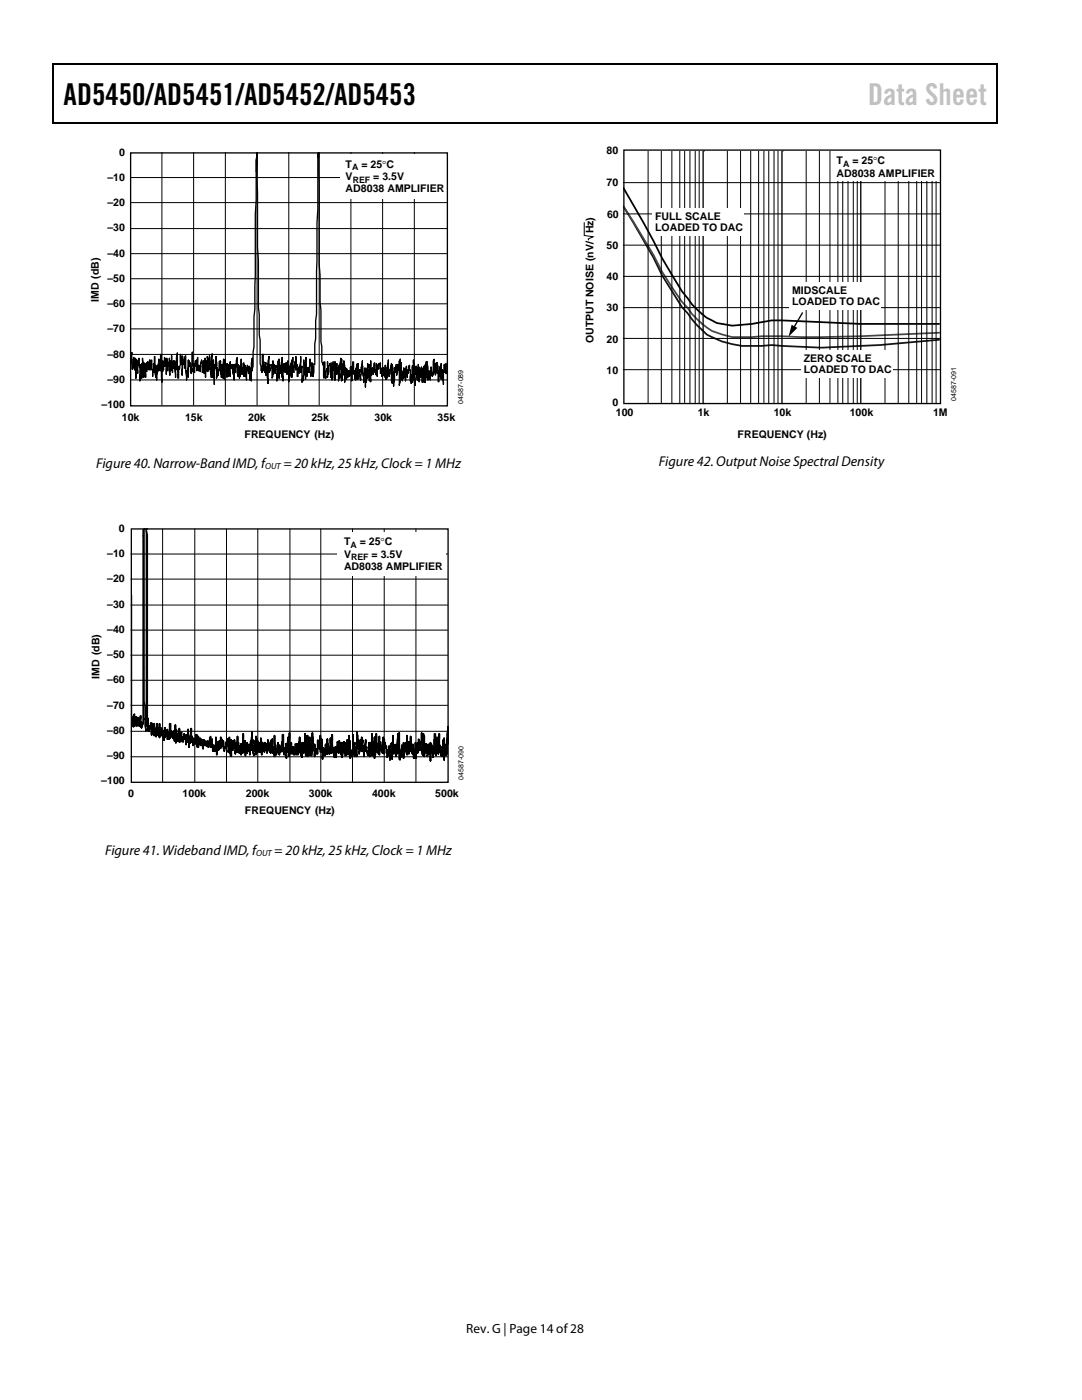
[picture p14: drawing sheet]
<svg xmlns="http://www.w3.org/2000/svg" width="216mm" height="279mm" viewBox="0 0 216 279" stroke-linecap="round" stroke-linejoin="round" font-family="sans-serif">
<defs><g id="words">
<text font-size="6" x="12.7" y="20.9">AD5450/AD5451/AD5452/AD5453</text>
<text font-size="6" fill="#c1c1c1" x="173.2" y="20.9">Data Sheet</text>
<g font-size="2.8">
<text x="19.2" y="93.4">Figure 40. Narrow-Band IMD, f</text>
<text x="56.6" y="93.4">= 20 kHz, 25 kHz, Clock = 1 MHz</text>
<text x="131.5" y="92.9">Figure 42. Output Noise Spectral Density</text>
<text x="21" y="170.7">Figure 41. Wideband IMD, f</text>
<text x="54.7" y="170.7">= 20 kHz, 25 kHz, Clock = 1 MHz</text>
</g>
<text font-size="2.7" x="93" y="266">Rev. G | Page 14 of28</text>
<g font-size="2.1">
<text x="23.8" y="31">0</text>
<text x="69" y="35.9">V</text>
<text x="69" y="33.4">T</text>
<text x="72.1" y="33.4">= 25°C</text>
<text x="74.5" y="35.9">= 3.5V</text>
<text x="121" y="30.8">80</text>
<text x="166.9" y="35.3">AD8038 AMPLIFIER</text>
<text x="166.9" y="32.8">T</text>
<text x="170.1" y="32.8">= 25°C</text>
<text x="21.4" y="36.1">–10</text>
<text x="21.4" y="41.1">–20</text>
<text x="69" y="38.4">AD8038 AMPLIFIER</text>
<text x="121" y="37.1">70</text>
<text x="21.4" y="46.2">–30</text>
<text x="121.1" y="43.4">60</text>
<text x="130.7" y="44">FULL SCALE</text>
<text x="130.7" y="46.1">LOADED TO DAC</text>
<text x="21.4" y="51.2">–40</text>
<text x="121" y="49.6">50</text>
<text x="21.4" y="56.3">–50</text>
<text x="121" y="55.9">40</text>
<text x="158.1" y="58.8">MIDSCALE</text>
<text x="19.7" y="60.3" transform="rotate(-90 19.7 60.3)">IMD (dB)</text>
<text x="21.4" y="61.3">–60</text>
<text x="121" y="62.2">30</text>
<text x="158.1" y="60.9">LOADED TO DAC</text>
<text x="21.4" y="71.4">–80</text>
<text x="21.4" y="66.3">–70</text>
<text x="118.4" y="68.5" transform="rotate(-90 118.4 68.5)">OUTPUT NOISE (nV/ Hz)</text>
<text x="121" y="68.4">20</text>
<text x="21.4" y="76.4">–90</text>
<text x="121" y="74.7">10</text>
<text x="160.4" y="72.3">ZERO SCALE</text>
<text x="160.4" y="74.4">LOADED TO DAC</text>
<text x="20.3" y="81.5">–100</text>
<text x="122.2" y="81">0</text>
<text x="122.9" y="83.1">100</text>
<text x="139.2" y="83.1">1k</text>
<text x="154.4" y="83.1">10k</text>
<text x="169.6" y="83.1">100k</text>
<text x="186.2" y="83.1">1M</text>
<text x="24.3" y="84">10k</text>
<text x="36.9" y="84">15k</text>
<text x="48.8" y="87.4">FREQUENCY (Hz)</text>
<text x="49.5" y="84">20k</text>
<text x="62.1" y="84">25k</text>
<text x="74.7" y="84">30k</text>
<text x="87.3" y="84">35k</text>
<text x="147.2" y="87.5">FREQUENCY (Hz)</text>
<text x="23.7" y="106.1">0</text>
<text x="21.4" y="111.2">–10</text>
<text x="68.6" y="113.8">AD8038 AMPLIFIER</text>
<text x="68.6" y="111.3">V</text>
<text x="68.6" y="108.9">T</text>
<text x="71.8" y="108.9">= 25°</text>
<text x="74.2" y="111.3">= 3.5V</text>
<text x="76.8" y="108.9">C</text>
<text x="21.4" y="116.2">–20</text>
<text x="21.4" y="121.3">–30</text>
<text x="21.4" y="126.3">–40</text>
<text x="21.4" y="131.3">–50</text>
<text x="19.8" y="135.4" transform="rotate(-90 19.8 135.4)">IMD (dB)</text>
<text x="21.4" y="136.4">–60</text>
<text x="21.4" y="141.4">–70</text>
<text x="21.4" y="146.5">–80</text>
<text x="21.4" y="151.5">–90</text>
<text x="20.2" y="156.6">–100</text>
<text x="25.6" y="159.1">0</text>
<text x="36.4" y="159.1">100k</text>
<text x="49" y="159.1">200k</text>
<text x="61.6" y="159.1">300k</text>
<text x="74.3" y="159.1">400k</text>
<text x="86.9" y="159.1">500k</text>
<text x="48.9" y="162.5">FREQUENCY (Hz)</text>
</g>
<g font-size="1.8">
<text x="70.3" y="34">A</text>
<text x="168.2" y="33.4">A</text>
<text x="70.4" y="36.4">REF</text>
<text x="52.9" y="93.6">OUT</text>
<text x="69.9" y="109.4">A</text>
<text x="70.1" y="111.8">REF</text>
<text x="51.1" y="170.9">OUT</text>
</g>
<g font-size="1.4">
<text x="92.4" y="80.6" transform="rotate(-90 92.4 80.6)">04587-089</text>
<text x="190.8" y="80.1" transform="rotate(-90 190.8 80.1)">04587-091</text>
<text x="92.5" y="155.7" transform="rotate(-90 92.5 155.7)">04587-090</text>
</g>
</g></defs>
<g fill="#000">
<path d="M10.5 12.7h.3v1h-.3zM10.5 12.7h.3v.3h-.3zM133.3 12.7h.3v.3h-.3zM198.8 12.7h.2v1h-.2zM198.8 12.7h.2v.3h-.2zM10.5 24.4h.3v.2h-.3zM133.1 24.4h.2v.2h-.2zM198.8 24.4h.2v.2h-.2z"/>
<circle cx="26.2" cy="70.5" r=".18"/>
</g>
<path d="M10.7 13.7v10.7M10.8 12.8h122.5M133.6 12.8h65.2M198.9 13.7v10.7M10.8 24.5h188" fill="none" stroke="#000" stroke-width=".25"/>
<g fill="none" stroke="#000" stroke-width=".2">
<path d="M26.1 35.4h62.9M32.3 30.4v50.4M38.6 30.4v50.4M45 30.4v50.4M51.3 30.4v50.4M57.6 30.4v50.4M63.7 30.4v50.4M70 30.4v50.4M76.3 30.4v50.4M82.7 30.4v50.4M26.1 55.6h63.2M26.1 50.6h63.2"/>
<path d="M26.1 45.6h63.2M26.1 40.4h63.2M26.1 75.8h63.2M26.1 70.7h63.2M26.1 65.6h63.2M26.1 60.6h63.2"/>
</g>
<path d="M51.3 30.4v2.6M51.3 30.6l-.2 1.4v2.2M63.4 31.4v-.6l.2-.4v1M26.1 72.4v-1.2l.1-.7 .2 3.1M89 72.6v1.9l-.2-1.8v.6" fill="none" stroke="#000" stroke-width=".35"/>
<path d="M51.1 34.2l-.2 27.5-.2 1.6v5.8l-.2 1.2v2.8l-.2 .9v-2.5l-.1 .9v3.6l-.1-2.5-.2 2.3-.2-2.7v1.4h-.2v-.5h-.1v-1.1v.4l-.2 .2v2.3l-.1-2.3v1.4l-.2 .2v-2.2l-.2 .7v-.9v2.4v-2.7l-.2 .2v1.6v-.7l-.2 1.2v-.9l-.2 .5v-2.6v2.5l-.1 .9v-2.2l-.2 2.6v-1.5v.3l-.1-1.2-.2-.4v2.4l-.2-.6v-3.2l-.1 .6-.2 2.4v-1.2l-.2-.2v1.4v-1.6l-.1 3.1-.2-3.1v2v-1.4l-.1 .3v-.9l-.2 .8v-.8l-.1 .8v-.4l-.2 .4v-1.3v2.9l-.1-.8v-1v1l-.2 .8-.1-2.4v2.4l-.2-.8v-1.7v2.7l-.2-.2v-2.4l-.1 .4v-1.4l-.2 1.4v2.5l-.2-.7v-3.2l-.1 3.8-.2-2.8-.1 2.6v-2.6v2l-.2-.2v-2.5l-.2 1.8v-1.8l-.1 .2v1.8h-.1v-.2v1.1l-.2-1.4v1.6l-.2 .4-.1-4.3v1.2l-.3 1.6v2.7l-.2-4.8v2.6l-.3-1.4v2.2v-4.7l-.1 .7v4l-.4-4.3v2.6h-.2v-2.1v2.3l-.2 .4v-3v.8h-.2l-.2 3.3-.1-3.8-.2 3v-.3l-.1-.2v-2l-.2 2.3v-1.7l-.2-.7-.2 .5v1.8l-.2-1.3v.9v-.7l-.2 .9v-1.1l-.2 .4v-2v2.5l-.1 .2v-2.1l-.2 1.2-.1-1.1v.7h-.2v1.6v-1.7h-.2l-.1 1.6-.1-3.9-.2 4.2v-.7v.7l-.2-.2v-1.9h-.2v.7v-1.1l-.2 2.7v-2.8v3.4l-.2-1v.6l-.2-.4v-.5v1.8l-.1-1.8v-3l-.2 .2v2.3v-2l-.1 1.1v-.6l-.2 .7-.2-1.5v3.7v-3.9l-.2 .5v1.2l-.2-.5v-1.5v2l-.2 .9v-.3l-.2-.2v2.4h-.1l-.1-5-.2 .8v1.4v-.3l-.2 .3v2.6l-.1-3.3v.4h-.2v1.1l-.1-1.5v1.1l-.2-.2v1.4l-.2-3.3-.1 3v-2l-.2 .7v2.2l-.1-3.4v1.6l-.2-.2v-.5l-.2 .2v1.4v-1.8l-.1-.7-.1 3.2v-2.3l-.2-.7v1.4h-.2v-1.8l-.1 2.5-.2-.3v-1.5v2.2l-.2-.4v-1.2v3.7l-.1-5.6h-.2v3.3l-.1-.4v-1l-.2 1.4v-2.3l-.2 2.3-.1-1.1-.1 2.9v-1.8l-.2-1.1v2.4l-.2-1v-3.1l-.1 3.1v-1.2l-.2-.2v-.3l-.1 2.5-.2-3.2h-.2v1.9v-.9l-.1 .6-.2-1.6v1.9h-.1v-1.4l-.2 1.1v-1.3v1.4l-.2-1.2v1.8l-.2-.2v-1.4v2.7l-.2-2.7-.2-.2-.1 2.9v-2.7l-.2-1.1v2.3l-.1 .7v1v-2.9l-.2 .3-.2 3.1v-3.3v.6l-.2-.7v-1.1l-.2 3v-.5l-.2-.2v-1.9v1l-.2-1.2v3.8l-.2-4v2.3v-.3l-.2-.2v-2l-.2 .4-.1 1.9M63.4 31.4l-.2 31.3-.2 1.3v3.6l-.2 1v4.1l-.2-.1v1.7l-.1 .8v-1.8v.3h-.2l-.1-1.2v2.5l-.2-.2v-.4v.8l-.2-.9v-2.5l-.1 2.6v-.5l-.2 .4v-.7l-.1 .7v-.7l-.2 1.6-.1-3.8-.1 4.3-.2-3.2v.3l-.2-.8v3l-.2 1.1v-.9l-.1 .7v.5v-3.2l-.2 1.2-.1-3.1-.2 3.1-.2-1v1.2v-1l-.1 .1v1.5h-.2v-2.4v.4l-.2-.4-.1-1.5v2.6l-.1-1.6-.2 .7v1.4l-.2-.1v-1.1l-.1 1.2v-3l-.2 4v-3.4l-.1 .7v2.3v-2.3l-.2 .3-.1 2.4v-2l-.2 1.4v1.5v-2.4l-.2-.3v-.8v1.1v-1.8l-.1 .7v2v-1.4l-.2-.9v1.2l-.2-.1v-.9v1.7l-.1-.3v.2h-.1v-1.6l-.2 .1v3.3l-.2-2.7v2v-4l-.3 3.2v-1.6l-.1 .4v.5v-.3l-.2-.2v-1.6v3.8l-.2-3.5-.3 4v-2.2l-.1-.2v-.7v.4h-.2v1.2l-.2-1.8-.2 2v-2.7v3.1l-.2 .4v-2l-.2-.8-.2 1.3-.1-1.3v1.6l-.1-3.1-.2 .8v4.5l-.2-1.2v-1.7l-.1 .6v-.9l-.1 1.6v-2.5l-.2 .7v1.2l-.2-2.1-.2 .2v1.6v-3.3h-.2v3.6v-.5l-.2 .2v-.9l-.2-.5v-4.7l-.2-1v-4.2l-.1-1.4-.3-28.3M63.6 31.4l.1 21.3 .2 2.2v5.4l.1 1.6v6.4l.2 .8v3.1l.4 .7 .1 2.6v-3.3h.1v2.9h.2v.4v-1.2l.2-.7v.4l.2-.4v1.7v-3.1l.1 2.5 .1-1.6 .2-.5 .2 .5v2.2l.1-2.9 .1 .3v3.1v-.9v.4l.2 .2v-3.3h.2v1.6v-.3l.2-.2v2.5l.1-3.6v3.6v-1.3v.2h.1v-1.6h.2v-.5v2.1l.2-1.2 .2 .8v1.7v-2.9l.1-.4 .1 2.8v-2.9l.2-1.1v2.1l.2-1.9v4.3l.1-2.5 .1-.9v2.1l.2 .2v-2.9l.2 .9v3.4v-2.8l.2 .3v-.3v.5l.1 .3v1.3v-2l.3 .4v1.3l.2-1.3 .2 1.1 .1-1.8 .1 1.6v-1.6l.2-.2v2.9l.2-3.8h.1v2.5l.2-.2v-.5l.1 1.6v-1.6l.2 1.8v-2.3l.2 .1v1.7v-2.6l.1-.1v3l.1-3v2.9l.2 .1v-1.1l.2-.2v-.5l.2 2 .3-3.8 .3 4.3 .1-2.8h.2v3.7l.5-4.6v2.9l.3-1.9v-.9v3.3l.1-2.2 .2 2.4v-4.2l.1 2.9v-.7v.1h.2v-.8v.8l.2 .4 .1-2.1 .2-.2v1.6l.1 .2v-.4v.9l.2 .2v-2.3l.2 2.5v-1.8l.2-.6 .1 .9v-1l.1 .3v-.3l.2-.2v2.1l.3-.9v1.5v-1.6h.1l.2 .5v.9v-1.4l.2 1.6 .2 .2v-2.4v2.2l.1 .5v-2.3l.1 2.3 .2-.3v-2.4l.2-1v2.6l.2 .6 .1-1.3 .1-.2v.4l.2-1.4v3.4l.2 .5v-3.8l.1 1.3 .1 .3v2.8l.2-1.3v-2.3v.8l.2-.1v.1l.2-1.6 .1 2.2 .1-.6v-1.6l.2 1.1 .2-1.8v4.9l.2-.6v-4.6l.1 1.9v-1.2l.1 3.2 .2 .4v-1.8l.2 .1v1l.1-1.8v2v-1.2l.1 1v-1.7l.2 2.4v-2.4l.2-.5v1.8h.2v.4v-1.5l.1 .7 .1-1.4v.7v-.5l.2-.4v.9h.2v2.2v-.9h.2v1.4l.1-1.6v.9l.1-2.9v3.4l.2-.7v-3.7v.5l.2 .3v2.9l.2 1.3 .1-3.8v1.6l.1-1.4 .2 1v1.5v-1.8l.2 1.1v-2.4l.1 3.5v-2.9l.1 2.2 .2-1.5v1.3l.2-2v1.6l.2-.7v2.1l.1-2.8 .2 2.8v-3.2l.1 2.2v-1.5l.2-1.1v3.6l.1-4.1 .2 3.3v-3.3l.2 1.1v2.5l.1-1.8v1.5v-.6l.2-.4v.8v-.8l.1-.5v1.8l.2-2.5 .1 1.6 .2 .2v-.8l.2 .6v-2.9l.1-.3v2.6l.2-1.7 .1 2.3 .2-2.5v1.2l.1 .9v-2.1l.2 .7v3.1h.2v-2.2l.2 1.1 .1-2v1.6l.1 .8v-2.9v3l.2-1.8 .3 2.9v-2.7h.2v-1.3v1.6l.1-1" fill="none" stroke="#000" stroke-width=".26"/>
<path d="M67.9 30.9h21.4v8.8h-21.4z" fill="#fff"/>
<path d="M26.1 30.5h63.2v50.5h-63.2zM29.2 105.6l-.1 40.3-.2-1v-3.8l-.1-1.2v-34.3" fill="none" stroke="#000" stroke-width=".26"/>
<g fill="#000">
<circle cx="28.8" cy="105.6" r=".18"/>
<circle cx="29.2" cy="105.6" r=".18"/>
</g>
<path d="M26.2 118.7v25.7l.2 .3v-1.6l.1 .2M28.6 105.7v38.8h-.2v-.2l-.2 .9v-1.1v1l-.1-.2v-2l-.1 2v-1.7l-.2 .4v1.3v-1l-.2-.4v1l-.1-1.3v1.5v-.8l-.2 .2v.8h-.1v-1.9v.9l-.2 .8v-1.1l-.2 .5v.8v-2.4l-.2 .4v2.2l-.1-.2v-1.4M29.2 105.9l.2 .9v36.2l.1 .9v1.9v-2.3v2.3l.2-.9v1v-.3l.4-.5v-.8h.2v2.3v-2.1v1.6l.2-1.2v.3v-.3l.2-.2 .1 2.1v-2.3v1.4l.2-.1v.5v-.2h.1v.9v-1.6l.2-.9v2h.2v.1v-1.4l.2 .4v1.2l.1 .4v-2.7l.3 2.3v-1.6l.2 .4v.7l.1-.5 .1 1.4v-.9l.2 .3v1.1l.2-2.5v2v-.4h.2v-.7l.1-.2v.9v-1l.2-.2v1.9l.1-1.2v.9l.2 .3v-1h.2v.8v-2.8h.1v2.7l.2-1.3v.7l.2-.3v.7l.2 .3v-1.4v.2v-.2h.2v2v-1.1v.5l.2 .4v-3l.1 3.5v-2.4h.2v.8h.1v1.3v-1.1l.2 .5v-.8v.1h.2v-1.2v2.6l.2-1.5v1.5l.1-.3 .1-1.6v1.6l.2-.2v-.3v.8h.2l.2-1.5 .1 .8v-.5v.7v-.2h.2v1.3l.1-2 .2 1.4 .1-.7v-1.7l.2 3.5 .1-2.1 .2 .2v1l.2-2.8v2.3l.1 .3v-1l.2 1.8v-1.5l.2 .7v-.1h.2v.6v-1.2l.1 .4 .1-.2v-.9v.7l.2-.7 .1 2.5v-1.9l.2 1.9v-2.1l.1 1.6 .2-1.3 .2 1.5v-1.3v1l.2-.6v.6l.1-.8 .1 1.8v-1.3l.2 .6v-1.1l.2 1.1v-.8l.2-.1v.3v-.2l.1 .2v.7l.3-1v1.2h.2v-.5h.2v-1.3l.1-.3v1.9l.1-.7v.9l.2-1.6 .2 2.4v-1.1h.1v1.1h.2v-.8v.8l.2-.4 .1-2.3 .2 3.4v-2l.1-.6v1.3l.2 .4v-.9h.2v.7v-1.6l.3 1v-1.7v2.1l.1-1.8v1.4l.2-.4v-.6v.3l.2-.3v1.4l.2 .6v-.8v.4l.2-.2v-1.1l.2-.2v.9v-.4l.2 .1v-1.1l.1 2.6v-.2h.2l.1-2.7v3v-1.6l.2-.1v2.3l.2 .1v-3.2l.1 1.6 .1-1.4v1.8v-1.5l.2 1.1v-.5v.3l.2 .2v-1.6v1.2l.2-.7v2.2l.1-1.6 .2 1.3 .1-3.1v1.9l.2-.7 .1 2v-1.3v1.2l.4-1.6v2.1l.2-2v1.1h.1v.5l.1-3.7v3.2l.2-.9v1.3v-1.9l.2 1.1v-1.4l.1 2.9 .3-2.6v2l.2-.7v.4v-1.1l.2-.2v.5v-.3l.2-.2v2l.1-2.7 .1 1.8 .2-3.6v2.1h.2v-.5v2.5l.1 .6v-1.9l.2 .4v-.4l.1 1v-2l.2 2.2v-3.1v3.6l.2-3.3v2.9l.1-1.3v.6v-1.6l.2 .3 .1 1.5v-1.5v1.9l.2-1.3v.9l.2 .4v-2.8l.1 .9v2.4l.2-2.4 .2 .3v1.2l.2-1.1v1.5v-1.9l.2 1.5v-1.1l.2 .2v-.2l.1 1.6 .2-2.5v2l.1-.4v-.7v1.1h.2v-1.1v1.5l.2-2.1v2.2l.2-1.6v.7v-1.6l.1 2.5v-2.7l.1 2.7v-.9l.2 1.1v-1.3l.2 1.8v-4.1l.2 3.4v-.3l.1 .7v-.7l.2 .3v-1.4l.2-.2v.2v-.6l.2 2.4v-1.8l.3 .5v.8l.2-.4v-1.1l.2-.6v1.9v-3.3h.1v3.5l.2 .1v-.9v1.3l.4-1.3v-.8v2.8v-2.2l.2-.5v1.5l.2-2.9v2.9l.2-1.9v2.7l.1-4.6 .1 4.1v-.3l.2-.2v-1.7l.2 2.2 .2-1.3v.8l.2 .7v-1.1l.2-1h.2v2.1v-1.8l.2-.3v1.2l.1-.8v1.7v-2l.2 .2v1.4l.2-3v2.5l.1-2.2 .2 3.3v-2.2v1.8v-1.1l.1-.8v2.6l.1-2.9 .2 .7v1.3l.2-2v1.5l.1 .5v-3.7l.2 .5v3.8v-2.2l.2-.6v-1v3.8l.2 .1v-4.1l.1 3.6v-1.8l.1 2.2 .2-3.6 .2 3.6 .2-.6v-1.4v2l.1-4.5v3.6l.1-2.7v2.3l.2 .2v-.4v.4l.2 .2v-1.3v2.3l.2-1.4v.6l.2 .3v-.5v.3l.2 .2v-2.7l.2 .2v1l.1-.3v.9l.2-2.7v3.3l.1-1.3 .2 1.1v-2.4l.2 4 .1-2.2 .1 1.1 .2 .4 .2-.6v-1.6v1.1l.1-.2v.9l.2-.3v.3v-2.9v1l.2 1v-.9l.2 1.8v-1.3l.1 1.3v-.2h.1v-2.9l.2 2.9 .2-3.6v2.9v-.7l.3 2v-.9l.1 .3v.9v-1.6l.2-.4v1.7l.2 .3v-1.2l.2-.8v1v-2.1v1.5h.2v.7l.2-.3v-2v2.3l.2-.3 .1 .7v-2.4l.2 2.9v-2.9l.1 2.6 .2-2 .2 .7v-1.5v2.2h.1v.6h.2v-2.6l.2 2.4 .1-2.9v2.5l.2-.3v-1.1l.1 1.8v-3.8l.2 2.5v-1.4l.1 3.4 .3-1.6v1.1l.2-.4v-3.8l.2 4v-1.8l.2-.6v2.7l.2-1.6v.9v-1.1v1.5l.2 .3v-4.8l.2 .7v2.1l.2-1.2 .1 2.7 .1-.5v-2l.2-.2v1.8l.2-2.3v2.7l.2-2.2v1.8l.1 .6 .1-1.2v2l.4-3.2v2l.1-.6 .2 1.5 .2 .2v-.7l.2-.2v-1.7l.1 2.7v-2l.1-.7v2h.2v.6l.1-.2v-4.1v3.9l.2 .4v-2l.2-.2v2v-2.6l.1 1.3v-2.1v4.1l.2-.7v-3.4l.2-.7v3v-2.7l.2 3.3v-1.6l.2 1.9 .2-3.4v3.6l.2-2.6 .1 1.5v-.2l.1 .4v-.4v.6l.2 .3v-2l.2-1 .2 3.2v-2.9v.7l.1 .9v-.9l.1 1.1 .2-.4v1.3h.2v-.5v1.4l.2-.9v.4l.1 .2v-1.9l.2 2.7 .2-3.1 .1 2.4 .1-2.7v3.3v-3l.2-.6v-1.1v3.6l.1-1.6v1.4v-.7l.4-.9v1.8l.1 .5v-2.1v1.1l.2 .5 .2-3.9v1.5l.3 2.2v-3.9v5.2l.1 .1v-1.7l.2-.2v1.4l.2-2.3v1.8l.2-1.1v1.4v-2l.1 2.4v-3.1l.1 2.4v-1.1l.2 .4 .2-.2v-1.5v1.7l.1 .5 .1-.3v.5v-3.8l.2 3.1 .2 .5v-2.4v.8l.2 .7v-.6l.1 1v-2.9l.2 3.1v-.8h.2v1.1l.1-1.8v1.6l.2 .4v.7v-1.8l.3 1.8v-3.1l.1 3.1v-1.1l.2-1.1v.8v-1l.1-.7v2v-1.3l.2 1v-2.4l.2 .4v1.6v-.4l.2-.2v.8l.2-1.8v-1.6l.2 4.3v-1.3v.9l.2 .6v-4.3l.2 .5v3.9v-2.3l.1-.1 .1 1.7v-.7l.2 .4v-1.4l.2 2.4 .2-.5v-1.8l.2 1.8 .2-2.2v3.6l.2-3.3v.6h.1v.4v-.6l.2 2.2v-1.4l.2-.2v.9l.1-3.9h.2v3.2l.1 .4v.7l.2-3.6 .2 .7 .1 2.5v-2.5l.2-.6v-.8v3.6v-1.2l.1-.1v1.3l.2-1v1.7l.2-1.5 .1 1.6v-.5l.1-.2v-2.5l.2 3.2v-3.6v4.3l.4-3v2.2v-1.9l.1 .2 .1 1.3v-3.9l.2-.6v-.8v3.4M89.3 145.9l-.2 2.4" fill="none" stroke="#000" stroke-width=".35"/>
<g fill="none" stroke="#000" stroke-width=".2">
<path d="M26.1 115.6h63.2M26.1 110.6h63.2M32.4 105.6v50.4M38.9 105.6v50.4M45.2 105.6v50.4M51.4 105.6v50.4M57.9 105.6v50.4M64 105.6v50.4M70.3 105.6v50.4M76.7 105.6v50.4M83 105.6v50.4M26.1 135.8h63.2"/>
<path d="M26.1 130.8h63.2M26.1 125.8h63.2M26.1 120.7h63.2M26.1 140.8h63.2M26.1 151h63.2M26.1 145.9h63.2"/>
</g>
<path d="M67.3 106.1h21.6v8.8h-21.6z" fill="#fff"/>
<path d="M140.3 30.1v50.4M140.4 30.1h.1M156 30.1v50.4M156.1 30.1h.1M171.8 30.1v50.4M140.4 80.5h.1M156.1 80.5h.1M26.2 105.6h63.2v50.5h-63.2z" fill="none" stroke="#000" stroke-width=".26"/>
<path d="M124.4 41.2a169.8 169.8 0 0 1 7.7 13.8l4 6.3 1.1 1.2a19.7 19.7 0 0 0 3.8 4.3 19.7 19.7 0 0 0 13 2.1 89.9 89.9 0 0 0 17.7 .1l3.9-.1 11.8-1.1" fill="none" stroke="#141414" stroke-width=".35"/>
<path d="M124.4 41.2a154.2 154.2 0 0 1 7.7 13.1l4 6 1.1 1.2a16.6 16.6 0 0 0 4.9 4.5l4 1.3 9.8-.2a211 211 0 0 0 23.6-.3l7.9-.4" fill="none" stroke="#474747" stroke-width=".35"/>
<path d="M124.4 37.5a199 199 0 0 1 7.7 14.1l2.1 3.4a38.7 38.7 0 0 0 5 6.8 8.8 8.8 0 0 0 4.9 2.8l2 .4 4-.4 3.9-.7 17.7 .7h15.7" fill="none" stroke="#000" stroke-width=".35"/>
<g fill="none" stroke="#000" stroke-width=".2">
<path d="M124.4 36.5h63.1M129.3 30.1v50.4M132 30.1v50.4M134.1 30.1v50.4M135.6 30.1v50.4M136.6 30.1v50.4M137.7 30.1v50.4M138.7 30.1v50.4M139.5 30.1v50.4M145.1 30.1v50.4M147.8 30.1v50.4M149.8 30.1v50.4"/>
<path d="M151.4 30.1v50.4M152.4 30.1v50.4M153.4 30.1v50.4M154.4 30.1v50.4M155.2 30.1v50.4M160.9 30.1v50.4M163.5 30.1v50.4M165.6 30.1v50.4M167.2 30.1v50.4M168.2 30.1v50.4M169.2 30.1v50.4M170.3 30.1v50.4"/>
<path d="M171.1 30.1v50.4M176.6 30.1v50.4M179.2 30.1v50.4M181.3 30.1v50.4M182.9 30.1v50.4M183.9 30.1v50.4M184.9 30.1v50.4M186 30.1v50.4M186.8 30.1v50.4M124.4 55.2h63.1M124.4 73.8h63.1"/>
</g>
<path d="M166 30.3h21v5.8h-21z" fill="#fff"/>
<path d="M124.5 30h63.2v50.5h-63.2z" fill="none" stroke="#000" stroke-width=".26"/>
<path d="M124.4 48.9h63.1M124.4 42.7h63.1M124.4 61.4h63.1M124.4 67.5h63.1" fill="none" stroke="#000" stroke-width=".2"/>
<g fill="#fff">
<path d="M130.2 41.5h18.3v5.6h-18.3z"/>
<path d="M157.5 56.3h18.3v5.5h-18.3z"/>
<path d="M159.8 69.8h18.3v5.6h-18.3z"/>
</g>
<path d="M160.2 62.4l-1.9 3.1" fill="none" stroke="#000" stroke-width=".26"/>
<path d="M158 64.8l1.1 .6-1.8 1.8z" fill="#000"/>
<path d="M116.6 44.4v2.6l1.7 .3-.9 .4 .1 .3" fill="none" stroke="#000" stroke-width=".2"/>
<use href="#words"/>
</svg>
